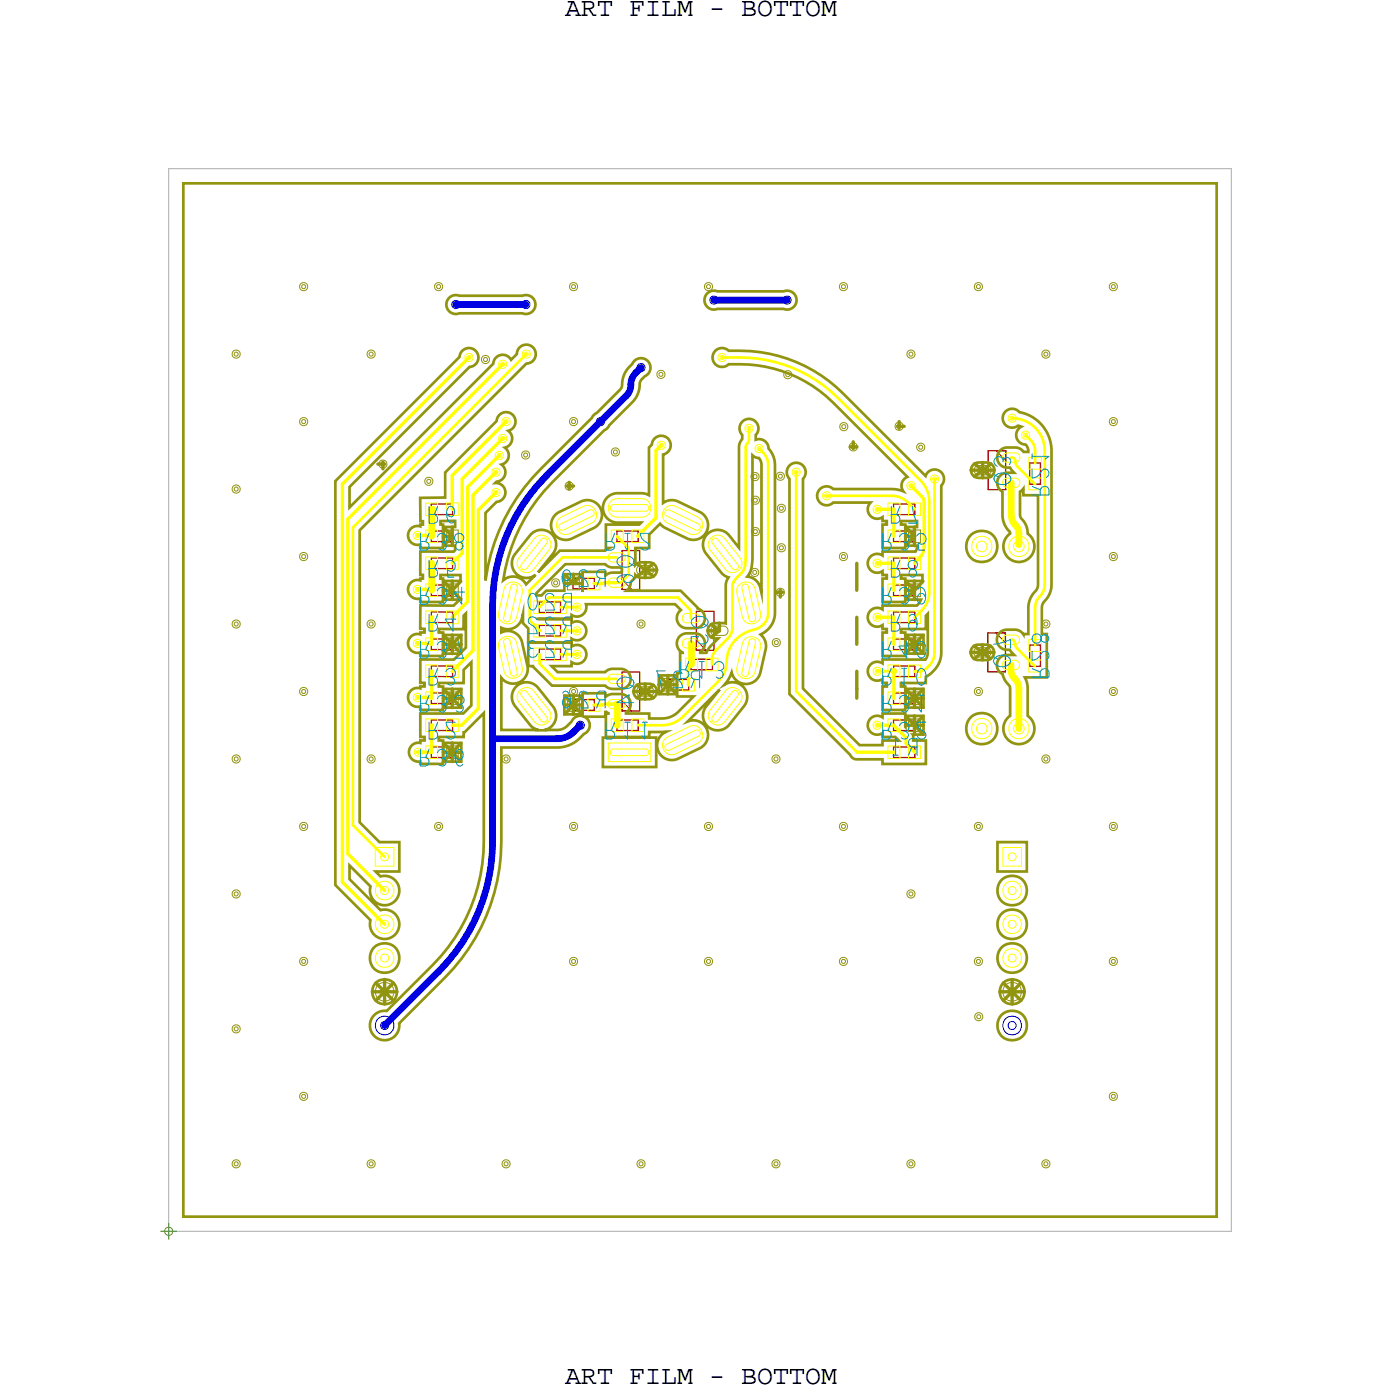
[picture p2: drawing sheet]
<svg xmlns="http://www.w3.org/2000/svg" width="105mm" height="105mm" viewBox="0 0 105 105" stroke-linecap="round" stroke-linejoin="round" font-family="sans-serif">
<defs><g id="words">
<g font-size="2.2" fill="#0097b7">
<text x="31.5" y="41.4">R38</text>
<text x="32.2" y="39.4" transform="rotate(-1 32.2 39.4)">R6</text>
<text x="45.5" y="41.4">R12</text>
<text x="46.5" y="41.8" transform="rotate(90 46.5 41.8)">Q6</text>
<text x="66.3" y="41.4">R35</text>
<text x="66.9" y="39.4">R7</text>
<text x="76.1" y="36.5" transform="rotate(-90 76.1 36.5)">Q3</text>
<text x="79" y="37.4" transform="rotate(-90 79 37.4)">R21</text>
<text x="31.5" y="45.5">R34</text>
<text x="32.1" y="47.5">R4</text>
<text x="32.1" y="43.4">R5</text>
<text x="43.2" y="44.7" transform="rotate(-180 43.2 44.7)">R20</text>
<text x="43.2" y="46.5" transform="rotate(-180 43.2 46.5)">R22</text>
<text x="45.7" y="42.9" transform="rotate(-180 45.7 42.9)">R29</text>
<text x="52" y="46.4" transform="rotate(90 52 46.4)">Q5</text>
<text x="66.3" y="45.5">R39</text>
<text x="66.9" y="43.5">R8</text>
<text x="66.9" y="47.5">R9</text>
<text x="31.5" y="49.5">R37</text>
<text x="31.5" y="53.6">R33</text>
<text x="32.1" y="51.6">R3</text>
<text x="43.2" y="48.2" transform="rotate(-180 43.2 48.2)">R23</text>
<text x="45.7" y="52" transform="rotate(-180 45.7 52)">R26</text>
<text x="46.5" y="50.9" transform="rotate(90 46.5 50.9)">Q4</text>
<text x="51.1" y="51.1">R13</text>
<text x="52.8" y="50.5" transform="rotate(-180 52.8 50.5)">R27</text>
<text x="66.3" y="51.6">R10</text>
<text x="66.3" y="49.5">R40</text>
<text x="66.3" y="53.6">R31</text>
<text x="76.1" y="50.2" transform="rotate(-90 76.1 50.2)">Q7</text>
<text x="79" y="51.1" transform="rotate(-90 79 51.1)">R28</text>
<text x="31.5" y="57.7">R36</text>
<text x="32.1" y="55.6">R2</text>
<text x="45.5" y="55.6">R11</text>
<text x="66.3" y="55.6">R32</text>
<text x="69.2" y="55.6" transform="rotate(-180 69.2 55.6)">R1</text>
</g>
<g font-size="2">
<text x="42.6" y="1.2">ART FILM - BOTTOM</text>
<text x="42.6" y="104.2">ART FILM - BOTTOM</text>
</g>
</g></defs>
<!-- layer: Board Outline -->
<path d="M12.7 12.7h80v80h-80z" fill="none" stroke="#acacac" stroke-width=".08"/>
<!-- layer: Nets -->
<g fill="none" stroke="#0000e3" stroke-width=".08">
<path d="M34.1 22.7l.2-.1 .2 .1 .1 .2-.1 .2-.2 .1-.2-.1-.1-.2zM34.2 22.9l.1-.1 .2 .1v.1l-.2 .1-.1-.1zM39.4 22.7l.2-.1 .2 .1 .1 .2-.1 .2-.2 .1-.2-.1-.1-.2zM39.5 22.9l.1-.1 .1 .1v.1l-.1 .1-.1-.1zM45 31.5l.2-.1 .2 .1 .1 .2-.1 .2-.2 .1-.2-.1-.1-.2zM45.1 31.7l.1-.1 .1 .1v.1l-.1 .1-.1-.1zM48 27.5l.3-.1 .2 .1 .1 .2-.1 .2-.2 .1-.3-.1v-.2zM48.1 27.6l.2-.1 .1 .1v.1l-.1 .1-.2-.1zM53.5 22.4l.2-.1 .3 .1 .1 .2-.1 .2-.3 .1-.2-.1-.1-.2zM53.6 22.5l.1-.1 .2 .1v.2h-.2h-.1zM59 22.4l.3-.1 .2 .1 .1 .2-.1 .2-.2 .1-.3-.1v-.2zM59.1 22.5l.2-.1 .1 .1v.2h-.1h-.2z"/>
<path d="M43.5 54.4l.2-.1 .2 .1 .1 .2-.1 .2-.2 .1-.2-.1-.1-.2zM43.6 54.5l.1-.1 .1 .1v.2l-.1 .1-.1-.1zM28.7 77l.3-.1 .2 .1 .1 .2-.1 .2-.2 .1-.3-.1v-.2zM76 77l.2-.1 .2 .1 .1 .2-.1 .2-.2 .1-.2-.1-.1-.2z"/>
<circle cx="29" cy="77.2" r=".71"/>
<circle cx="76.2" cy="77.2" r=".71"/>
</g>
<g fill="none" stroke="#0000e3" stroke-width=".51">
<path d="M34.3 22.9h5.3zM41.1 35.8l4.1-4.1zM41.2 35.8a13.9 13.9 0 0 0-4.1 9.8M47.1 29.8l-1.9 1.9zM47.9 28.1a2.18 2.18 0 0 0-.5 1.3l-.3 .4M48.3 27.7l-.4 .4zM53.7 22.6h5.6zM37.1 55.6h4.9zM37.1 45.6v10zM37.1 55.6v7.7zM43.2 55.1l-.6 .4-.6 .1M43.7 54.6l-.5 .5z"/>
<path d="M33 73.1l-4 4.1zM37.1 63.3a13.9 13.9 0 0 1-4.1 9.8"/>
</g>
<g fill="none" stroke="#ff0" stroke-width=".2">
<path d="M26.6 39.7v22.4zM39.6 26.7l-13 13zM54.4 26.9h1.3zM55.7 26.9a10.5 10.5 0 0 1 7.4 3.1M56.1 33.7v8.4zM56.3 33.4l-.2 .3M56.4 32.2v.9zM56.4 33.1l-.1 .3M57.1 33.8l.3 .3zM57.4 34.1l.3 .4 .1 .5M57.8 35v11.1zM59.9 35.6v16.4z"/>
<path d="M62.2 37.3h5zM63.1 30l6.2 6.2zM69.3 36.2l.5 .7 .2 .8M70 37.7v6.9zM70.4 36.1v13zM76.2 31.5a2.46 2.46 0 0 1 2.5 2.5M76.6 35.1l1.3 1.3zM77.2 32.8l.4 .3zM77.6 33.1l.2 .4 .1 .5M78.7 33.9v10.1zM39.9 44.4l2.5-2.4zM40.6 50l1.2 1.1z"/>
<path d="M41.3 45h9.7zM41.8 51.1h4.6zM42.4 42h4zM48 54.6h1.8zM51 45l1 1zM51.4 53.9l-.7 .5-.9 .2M54.1 51.3l-2.7 2.6zM54.8 48.1l-.9 .9zM55.1 44.1v3.1zM55.1 47.2v.5l-.3 .4M55.2 43.8l-.1 .3M55.3 43.8h-.1z"/>
<path d="M55.4 48.2h.1M55.5 43.4l-.2 .4M55.8 43.1l-.3 .3zM56.1 42.6l-.3 .5M56.1 42.2v.4zM56.1 42.1v.1M56.7 47.4a2.5 2.5 0 0 0-2 2.4M57.8 46.1a1.33 1.33 0 0 1-1.1 1.3M59.9 52l4.6 4.6zM64.5 56.6h.1M76.6 48.8l1.3 1.3zM77.9 45.8v2.8z"/>
<path d="M78.7 44a1.86 1.86 0 0 1-.6 1.2l-.2 .6M26.6 62.1l2.4 2.4z"/>
</g>
<g fill="none" stroke="#ff0" stroke-width=".08">
<path d="M35.1 26.7l.2-.1 .2 .1 .1 .2-.1 .2-.2 .1-.2-.1-.1-.2zM35.2 26.8h.1h.1v.2l-.1 .1-.1-.1zM37.1 35.3l.2-.1 .3 .1v.3v.2l-.3 .1-.2-.1-.1-.2zM37.1 36.9l.2-.1 .3 .1v.2v.2l-.3 .1-.2-.1-.1-.2zM37.2 35.5l.1-.1 .2 .1v.1l-.2 .1-.1-.1zM37.2 37l.1-.1 .2 .1v.1l-.2 .1-.1-.1zM37.4 34.1l.2-.1 .2 .1 .1 .2-.1 .2-.2 .1-.2-.1-.1-.2zM37.5 34.2l.1-.1 .1 .1v.2h-.1h-.1zM37.6 32.8l.2-.1 .3 .1 .1 .2-.1 .2-.3 .1-.2-.1-.1-.2zM37.6 27.2l.2-.1 .3 .1 .1 .2-.1 .2-.3 .1-.2-.1-.1-.2zM37.7 32.9h.1h.2v.2l-.2 .1-.1-.1zM37.7 27.3h.1h.2v.2l-.2 .1-.1-.1z"/>
<path d="M37.9 31.5l.2-.1 .2 .1 .1 .2-.1 .2-.2 .1-.2-.1-.1-.2zM38 31.7l.1-.1 .1 .1v.1l-.1 .1-.1-.1zM39.4 26.5l.2-.1 .3 .1v.2v.2l-.3 .1-.2-.1-.1-.2zM39.5 26.6l.1-.1 .2 .1v.1l-.2 .1-.1-.1zM42 39.2l.3-.3 1.6-.8a.7 .7 0 0 1 .9 .4 .7 .7 0 0 1-.3 .9l-1.6 .8a.7 .7 0 0 1-.8-.2 .7 .7 0 0 1-.1-.8zM42.2 39.4l2.2-1h.2l.1 .1v.2l-.1 .2-2.2 1h-.2l-.1-.1v-.2zM46 38.1l.2-.1h2.4l.2 .1v.1v.2l-.2 .1h-2.4l-.2-.1-.1-.2zM46.1 37.6l.4-.1h1.8a.7 .7 0 0 1 .7 .7 .7 .7 0 0 1-.7 .7h-1.8a.7 .7 0 0 1-.7-.5 .7 .7 0 0 1 .3-.8zM49.6 33.3l.2-.1 .2 .1 .1 .2-.1 .2-.2 .1-.2-.1-.1-.2zM49.6 33.4h.2h.1v.2l-.1 .1-.2-.1zM50.1 38.5l.1-.1h.2l2.2 1 .1 .2v.2l-.1 .1h-.2l-2.2-1-.1-.2zM50.2 38.2l.3-.1h.4l1.6 .8a.7 .7 0 0 1 .3 .9 .7 .7 0 0 1-.9 .4l-1.6-.8a.7 .7 0 0 1-.1-1.2z"/>
<path d="M54.1 26.7l.3-.1 .2 .1 .1 .2-.1 .2-.2 .1-.3-.1v-.2zM54.2 26.8h.2h.1v.2l-.1 .1-.2-.1zM56.2 32l.2-.1 .2 .1 .1 .2-.1 .3-.2 .1-.2-.1-.1-.3zM56.3 32.2l.1-.1 .1 .1v.1l-.1 .1-.1-.1zM56.9 33.6l.2-.1 .3 .1 .1 .2-.1 .2-.3 .1-.2-.1-.1-.2zM57 33.7l.1-.1 .2 .1v.1l-.2 .1-.1-.1zM59.7 35.3l.2-.1 .3 .1v.3v.2l-.3 .1-.2-.1-.1-.2zM59.8 35.5l.1-.1 .2 .1v.1l-.2 .1-.1-.1zM62 37.1l.2-.1 .3 .1v.2v.2l-.3 .1-.2-.1-.1-.2zM62.1 37.3l.1-.1 .2 .1v.1l-.2 .1-.1-.1zM65.8 38.1l.2-.1 .3 .1v.2v.3h-.3h-.2l-.1-.3zM65.9 38.3l.1-.1 .2 .1v.1l-.2 .1-.1-.1z"/>
<path d="M68.4 36.4l.2-.1 .2 .1 .1 .2-.1 .2-.2 .1-.2-.1-.1-.2zM68.4 36.5l.2-.1 .1 .1v.1l-.1 .1-.2-.1zM70.1 35.8h.3h.2l.1 .3-.1 .2-.2 .1-.3-.1v-.2zM70.2 36l.2-.1 .1 .1v.1l-.1 .1-.2-.1zM76 31.3l.2-.1 .2 .1 .1 .2-.1 .2-.2 .1-.2-.1-.1-.2zM76.1 31.4l.1-.1 .1 .1v.2h-.1h-.1zM77 32.5h.2h.2l.1 .3-.1 .2-.2 .1-.2-.1-.1-.2zM77.1 32.7l.1-.1 .2 .1v.1l-.2 .1-.1-.1zM37.8 48.1a.7 .7 0 0 1 1.1 .4l.4 1.7a.7 .7 0 0 1-.5 .8 .7 .7 0 0 1-.9-.5l-.4-1.7 .1-.4zM38 48.2l.1-.1h.2l.1 .2 .5 2.3v.2l-.1 .1h-.2l-.1-.2-.6-2.3zM38.1 44a.71 .71 0 0 1 .9-.1 .71 .71 0 0 1 .3 .8l-.4 1.7a.7 .7 0 0 1-.8 .6 .7 .7 0 0 1-.6-.9l.4-1.7zM38.6 44h.1l.2 .1v.2l-.5 2.3-.1 .2h-.2l-.1-.1-.1-.2 .6-2.3z"/>
<path d="M39.2 51.9l.3-.1h.4l.3 .2 1.1 1.4a.7 .7 0 0 1-.1 1 .7 .7 0 0 1-1-.1l-1.1-1.4-.2-.4 .1-.3zM39.3 52h.2l.2 .1 1.4 1.9 .1 .2-.1 .1-.2 .1-.1-.1-1.5-1.9-.1-.2zM40.2 40.6a.7 .7 0 0 1 1-.1 .7 .7 0 0 1 .1 .9l-1.1 1.4a.7 .7 0 0 1-1 .2 .7 .7 0 0 1-.1-1zM40.8 40.6l.1-.1 .2 .1 .1 .1-.1 .2-1.4 1.9-.2 .1-.2-.1-.1-.1 .1-.2zM45.8 55.9h3.2v1.4h-3.2zM46 56.5l.2-.1h2.4l.2 .1v.1v.2l-.2 .1h-2.4l-.2-.1-.1-.2zM50 55.7l.3-.2 1.6-.8a.7 .7 0 0 1 .9 .3 .7 .7 0 0 1-.3 1l-1.6 .7a.7 .7 0 0 1-.8-.1 .7 .7 0 0 1-.1-.9zM50.2 56l2.2-1h.2l.1 .1v.2l-.1 .1-2.2 1.1h-.2l-.1-.1v-.2zM53.6 40.5l.3-.2h.4l.3 .3 1.1 1.4a.7 .7 0 0 1-.1 1 .7 .7 0 0 1-1-.2l-1.1-1.4-.2-.3 .1-.4zM53.7 40.6l.2-.1 .1 .1 1.5 1.9 .1 .2-.1 .1-.2 .1-.2-.1-1.5-1.9v-.2zM54.6 52a.7 .7 0 0 1 1-.1 .7 .7 0 0 1 .1 1l-1.1 1.4a.7 .7 0 0 1-1 .1 .7 .7 0 0 1-.1-1zM55.1 52.1l.2-.1h.2l.1 .2-.1 .2-1.5 1.9-.1 .1-.2-.1-.1-.1v-.2z"/>
<path d="M55.7 44a.7 .7 0 0 1 1.1 .4l.4 1.7a.7 .7 0 0 1-.5 .9 .7 .7 0 0 1-.8-.6l-.4-1.7v-.4zM55.9 44.1l.1-.1h.2l.1 .2 .6 2.3-.1 .2-.1 .1h-.2l-.1-.2-.5-2.3zM56.1 48.1a.71 .71 0 0 1 .8-.1 .71 .71 0 0 1 .3 .8l-.4 1.7a.7 .7 0 0 1-.8 .6 .7 .7 0 0 1-.5-.9l.4-1.7zM56.5 48.1h.2l.1 .1 .1 .2-.6 2.3-.1 .2h-.2l-.1-.1v-.2l.5-2.3zM65.8 46.3l.2-.1 .3 .1v.2v.2l-.3 .1-.2-.1-.1-.2zM65.8 42.2l.2-.1 .3 .1v.2v.2l-.3 .1-.2-.1-.1-.2zM65.9 46.4l.1-.1 .2 .1v.1l-.2 .1-.1-.1zM65.9 42.3h.1h.2v.2l-.2 .1-.1-.1zM28.3 63.8h1.4v1.4h-1.4zM28.7 71.9l.3-.1 .2 .1 .1 .2-.1 .2-.2 .1-.3-.1v-.2zM28.7 69.4l.3-.1 .2 .1 .1 .2-.1 .2-.2 .1-.3-.1v-.2zM28.7 66.8l.3-.1 .2 .1 .1 .2-.1 .3h-.2h-.3v-.3z"/>
<path d="M28.7 64.3l.3-.1 .2 .1 .1 .2-.1 .2-.2 .1-.3-.1v-.2zM75.5 63.8h1.4v1.4h-1.4zM76 71.9l.2-.1 .2 .1 .1 .2-.1 .2-.2 .1-.2-.1-.1-.2zM76 69.4l.2-.1 .2 .1 .1 .2-.1 .2-.2 .1-.2-.1-.1-.2zM76 66.8l.2-.1 .2 .1 .1 .2-.1 .3h-.2h-.2l-.1-.3zM76 64.3l.2-.1 .2 .1 .1 .2-.1 .2-.2 .1-.2-.1-.1-.2z"/>
<circle cx="73.9" cy="54.9" r=".4"/>
<circle cx="73.9" cy="41.1" r=".4"/>
<circle cx="73.9" cy="54.9" r=".77"/>
<circle cx="73.9" cy="41.1" r=".77"/>
<circle cx="76.7" cy="54.9" r=".4"/>
<circle cx="76.7" cy="41.1" r=".4"/>
<circle cx="76.7" cy="54.9" r=".77"/>
<circle cx="76.7" cy="41.1" r=".77"/>
<circle cx="29" cy="72.1" r=".71"/>
<circle cx="29" cy="67.1" r=".71"/>
<circle cx="29" cy="69.6" r=".71"/>
<circle cx="76.2" cy="69.6" r=".71"/>
<circle cx="76.2" cy="72.1" r=".71"/>
<circle cx="76.2" cy="67.1" r=".71"/>
</g>
<g fill="none" stroke="#ff0" stroke-width=".25">
<path d="M25.8 36.4v30zM26.2 39.1v25.2zM34 35.8v2.5zM34.8 36.1v5.5zM35.2 36.7v8.6zM35.3 26.9l-9.5 9.5zM35.6 37.3l1.7-1.7zM35.6 37.3v11.7zM36 38.4l1.3-1.3zM36 38.4v14.9zM37.6 34.3l-2.4 2.4zM37.8 33l-3 3.1z"/>
<path d="M37.8 27.4l-11.6 11.7zM38.1 31.7l-4.1 4.1zM49.4 39l-1.4 1.4zM49.4 33.9v5.1zM49.8 33.5l-.4 .4zM66 38.3h1.3zM67.3 38.3v2.1zM68.6 36.6l.8 .8zM69.6 37.8v3.3zM34 50.5l1.6-1.5zM34.8 54.6l1.2-1.3zM35.2 45.3l-1.2 1.2z"/>
<path d="M64.5 56.6h2.8zM66 46.5h1.3zM66 42.4h1.3zM67.3 46.5v2zM67.3 42.4v2zM25.8 66.4l3.2 3.2zM26.2 64.3l2.8 2.7z"/>
</g>
<path d="M32.5 38.4v2zM76.1 36.3v2.5zM76.1 38.8a2.01 2.01 0 0 0 .6 1.1v.2M32.5 42.4v2zM46.5 53.1v1.5zM52.1 48.5v1.5zM76.1 50.4l.1 .4 .2 .3M76.4 51.1h.1M76.4 51.1l.2 .3 .1 .4M76.7 51.8v3.1zM76.7 40.1v.9z" fill="none" stroke="#ff0" stroke-width=".51"/>
<path d="M76.7 41v.1z" fill="none" stroke="#ff0" stroke-width=".15"/>
<g fill="none" stroke="#91940e" stroke-width=".08">
<path d="M17.6 26.5l.2-.1 .2 .1 .1 .2-.1 .2-.2 .1-.2-.1-.1-.2zM17.6 36.6l.2-.1 .2 .1 .1 .2-.1 .2-.2 .1-.2-.1-.1-.2zM17.6 26.6l.2-.1 .1 .1v.1l-.1 .1-.2-.1zM17.6 36.7h.2h.1v.2l-.1 .1-.2-.1zM22.6 21.4l.3-.1 .2 .1 .1 .2-.1 .2-.2 .1-.3-.1v-.2zM22.6 31.5l.3-.1 .2 .1 .1 .2-.1 .2-.2 .1-.3-.1v-.2zM22.7 21.5l.2-.1 .1 .1v.2h-.1h-.2zM22.7 31.7l.2-.1 .1 .1v.1l-.1 .1-.2-.1zM27.7 26.5l.2-.1 .3 .1v.2v.2l-.3 .1-.2-.1-.1-.2zM27.8 26.6l.1-.1 .2 .1v.1l-.2 .1-.1-.1zM28.6 34.7l.2-.1 .3 .1v.2v.3h-.3h-.2l-.1-.3zM28.7 34.9l.1-.1 .2 .1v.1l-.2 .1-.1-.1z"/>
<path d="M32.1 36l.2-.1 .2 .1 .1 .2-.1 .2-.2 .1-.2-.1-.1-.2zM32.1 36.2l.2-.1 .1 .1v.1l-.1 .1-.2-.1zM32.8 21.4l.2-.1 .2 .1 .1 .2-.1 .2-.2 .1-.2-.1-.1-.2zM32.9 21.5l.1-.1 .2 .1v.2h-.2h-.1zM36.3 26.9l.3-.1 .2 .1 .1 .2-.1 .2-.2 .1-.3-.1-.1-.2zM36.4 27l.2-.1 .1 .1v.1l-.1 .1-.2-.1zM39.3 34l.3-.1 .2 .1 .1 .3-.1 .2-.2 .1-.3-.1v-.2zM39.4 34.2l.2-.1 .1 .1v.1l-.1 .1-.2-.1zM42.6 36.4l.2-.1 .3 .1 .1 .2-.1 .2-.3 .1-.2-.1-.1-.2zM42.7 36.5l.1-.1 .2 .1v.2h-.2h-.1zM43 21.4l.2-.1 .2 .1 .1 .2-.1 .2-.2 .1-.2-.1-.1-.2zM43 31.5l.2-.1 .2 .1 .1 .2-.1 .2-.2 .1-.2-.1-.1-.2z"/>
<path d="M43 21.5l.2-.1 .1 .1v.2h-.1h-.2zM43 31.7l.2-.1 .1 .1v.1l-.1 .1-.2-.1zM46.1 33.8l.2-.1 .3 .1v.2v.2l-.3 .1-.2-.1-.1-.2zM46.2 34l.1-.1 .2 .1v.1l-.2 .1-.1-.1zM49.5 28l.3-.1 .2 .1 .1 .2-.1 .2-.2 .1-.3-.1v-.2zM49.6 28.1l.2-.1 .1 .1v.2h-.1h-.2zM53.1 21.4l.2-.1 .3 .1v.2v.2l-.3 .1-.2-.1-.1-.2zM53.2 21.5l.1-.1 .2 .1v.2h-.2h-.1zM56.6 35.7l.2-.1 .3 .1 .1 .2-.1 .2-.3 .1-.2-.1-.1-.2zM56.6 37.4h.3h.2l.1 .3-.1 .2-.2 .1-.3-.1v-.2zM56.6 39.8l.3-.1 .2 .1 .1 .2-.1 .2-.2 .1-.3-.1v-.2zM56.7 35.8l.1-.1 .2 .1v.2h-.2h-.1z"/>
<path d="M56.7 37.6l.2-.1 .1 .1v.1l-.1 .1-.2-.1zM56.7 39.9h.2h.1v.2l-.1 .1-.2-.1zM58.5 35.6h.3h.2l.1 .3-.1 .2-.2 .1-.3-.1-.1-.2zM58.6 38.1l.2-.1 .3 .1v.2v.2l-.3 .1-.2-.1-.1-.2zM58.6 35.8l.2-.1 .1 .1v.1l-.1 .1-.2-.1zM58.7 38.2l.1-.1 .2 .1v.1l-.2 .1-.1-.1zM59.1 28l.2-.1 .2 .1 .1 .2-.1 .2-.2 .1-.2-.1-.1-.2zM59.2 28.1h.1h.1v.2l-.1 .1-.1-.1zM63.3 21.4l.2-.1 .2 .1 .1 .2-.1 .2-.2 .1-.2-.1-.1-.2zM63.3 31.9l.2-.1 .3 .1v.2v.2l-.3 .1-.2-.1-.1-.2zM63.4 21.5l.1-.1 .1 .1v.2h-.1h-.1zM63.4 32h.1h.2v.2l-.2 .1-.1-.1z"/>
<path d="M64 33.4l.2-.1 .3 .1v.2v.3h-.3h-.2l-.1-.3zM64.1 33.6l.1-.1 .2 .1v.1l-.2 .1-.1-.1zM67.5 31.9l.2-.1 .2 .1 .1 .2-.1 .2-.2 .1-.2-.1-.1-.2zM67.6 32l.1-.1 .1 .1v.2h-.1h-.1zM68.4 26.5l.2-.1 .2 .1 .1 .2-.1 .2-.2 .1-.2-.1-.1-.2zM68.4 26.6l.2-.1 .1 .1v.1l-.1 .1-.2-.1zM69.1 33.5l.2-.1 .2 .1 .1 .2-.1 .2-.2 .1-.2-.1-.1-.2zM69.2 33.6l.1-.1 .2 .1v.1l-.2 .1-.1-.1zM73.4 35.2l.3-.2h.6l.2 .2 .1 .2-.1 .2-.2 .1h-.6l-.3-.1-.1-.2zM73.4 21.4l.3-.1 .2 .1 .1 .2-.1 .2-.2 .1-.3-.1v-.2zM73.5 21.5l.2-.1 .1 .1v.2h-.1h-.2zM78.5 26.5l.2-.1 .3 .1v.2v.2l-.3 .1-.2-.1-.1-.2z"/>
<path d="M78.6 26.6l.1-.1 .2 .1v.1l-.2 .1-.1-.1zM83.6 21.4l.2-.1 .2 .1 .1 .2-.1 .2-.2 .1-.2-.1-.1-.2zM83.6 31.5l.2-.1 .2 .1 .1 .2-.1 .2-.2 .1-.2-.1-.1-.2zM83.7 21.5l.1-.1 .2 .1v.2h-.2h-.1zM83.7 31.7l.1-.1 .2 .1v.1l-.2 .1-.1-.1zM17.6 46.8l.2-.1 .2 .1 .1 .2-.1 .2-.2 .1-.2-.1-.1-.2zM17.6 56.9l.2-.1 .2 .1 .1 .2-.1 .2-.2 .1-.2-.1-.1-.2zM17.6 46.9l.2-.1 .1 .1v.2h-.1h-.2zM17.6 57.1l.2-.1 .1 .1v.1l-.1 .1-.2-.1zM22.6 41.7l.3-.1 .2 .1 .1 .2-.1 .2-.2 .1-.3-.1v-.2zM22.6 51.9l.3-.1 .2 .1 .1 .2-.1 .2-.2 .1-.3-.1v-.2zM22.7 41.8l.2-.1 .1 .1v.2l-.1 .1-.2-.1z"/>
<path d="M22.7 52l.2-.1 .1 .1v.1l-.1 .1-.2-.1zM27.7 46.8l.2-.1 .3 .1v.2v.2l-.3 .1-.2-.1-.1-.2zM27.7 56.9l.2-.1 .3 .1v.2v.2l-.3 .1-.2-.1-.1-.2zM27.8 46.9l.1-.1 .2 .1v.2h-.2h-.1zM27.8 57.1l.1-.1 .2 .1v.1l-.2 .1-.1-.1zM37.9 56.9l.2-.1 .2 .1 .1 .2-.1 .2-.2 .1-.2-.1-.1-.2zM38 57.1l.1-.1 .1 .1v.1l-.1 .1-.1-.1zM41.6 43.7l.2-.1 .3 .1v.2v.2l-.3 .1-.2-.1-.1-.2zM48 42.7l.3-.1h.6l.2 .1 .1 .2-.1 .3-.2 .1h-.6l-.3-.1-.1-.3zM48 51.8l.3-.1h.6l.2 .1 .1 .3-.1 .2-.2 .1h-.6l-.3-.1-.1-.2zM48 46.8l.3-.1 .2 .1 .1 .2-.1 .2-.2 .1-.3-.1v-.2zM48.1 46.9l.2-.1 .1 .1v.2h-.1h-.2z"/>
<path d="M53.6 47.2l.3-.1h.6l.2 .1 .1 .3-.1 .2-.2 .1h-.6l-.3-.1-.1-.2zM56.6 42.9l.2-.1 .2 .1 .1 .2-.1 .2-.2 .1-.2-.1-.1-.2zM56.7 43l.1-.1 .2 .1v.2h-.2h-.1zM58.2 56.9l.2-.1 .2 .1 .1 .2-.1 .2-.2 .1-.2-.1-.1-.2zM58.2 48.2l.2-.1 .3 .1 .1 .2-.1 .2-.3 .1-.2-.1-.1-.2zM58.3 57.1l.1-.1 .2 .1v.1l-.2 .1-.1-.1zM58.3 48.3l.1-.1 .2 .1v.2h-.2h-.1zM58.5 44.4l.3-.1 .2 .1 .1 .2-.1 .2-.2 .1-.3-.1-.1-.2zM58.6 41l.2-.1 .3 .1v.2v.2l-.3 .1-.2-.1-.1-.2zM58.6 44.5l.2-.1 .1 .1v.2h-.1h-.2zM58.7 41.2l.1-.1 .2 .1v.1l-.2 .1-.1-.1zM63.3 41.7l.2-.1 .2 .1 .1 .2-.1 .2-.2 .1-.2-.1-.1-.2z"/>
<path d="M63.4 41.8l.1-.1 .1 .1v.2l-.1 .1-.1-.1zM73.4 48.9l.3-.1h.6l.2 .1 .1 .2-.1 .3-.2 .1h-.6l-.3-.1-.1-.3zM73.4 51.9l.3-.1 .2 .1 .1 .2-.1 .2-.2 .1-.3-.1v-.2zM73.5 52l.2-.1 .1 .1v.1l-.1 .1-.2-.1zM78.5 46.8l.2-.1 .3 .1v.2v.2l-.3 .1-.2-.1-.1-.2zM78.5 56.9l.2-.1 .3 .1v.2v.2l-.3 .1-.2-.1-.1-.2zM78.6 46.9l.1-.1 .2 .1v.2h-.2h-.1zM78.6 57.1l.1-.1 .2 .1v.1l-.2 .1-.1-.1zM83.6 41.7l.2-.1 .2 .1 .1 .2-.1 .2-.2 .1-.2-.1-.1-.2zM83.6 51.9l.2-.1 .2 .1 .1 .2-.1 .2-.2 .1-.2-.1-.1-.2zM83.7 41.8l.1-.1 .2 .1v.2l-.2 .1-.1-.1zM83.7 52l.1-.1 .2 .1v.1l-.2 .1-.1-.1z"/>
<path d="M17.6 67.1l.2-.1 .2 .1 .1 .2-.1 .2-.2 .1-.2-.1-.1-.2zM17.6 77.3l.2-.1 .2 .1 .1 .2-.1 .2-.2 .1-.2-.1-.1-.2zM17.6 67.2l.2-.1 .1 .1v.2l-.1 .1-.2-.1zM17.6 77.4l.2-.1 .1 .1v.1l-.1 .1-.2-.1zM22.6 62l.3-.1 .2 .1 .1 .2-.1 .2-.2 .1-.3-.1v-.2zM22.6 72.2l.3-.1 .2 .1 .1 .2-.1 .2-.2 .1-.3-.1v-.2zM22.7 62.1h.2h.1v.2l-.1 .1-.2-.1zM22.7 72.3l.2-.1 .1 .1v.2h-.1h-.2zM28.7 74.5l.3-.1 .2 .1 .1 .2-.1 .2-.2 .1-.3-.1v-.2zM32.8 62l.2-.1 .2 .1 .1 .2-.1 .2-.2 .1-.2-.1-.1-.2zM32.9 62.1h.1h.2v.2l-.2 .1-.1-.1zM43 62l.2-.1 .2 .1 .1 .2-.1 .2-.2 .1-.2-.1-.1-.2z"/>
<path d="M43 72.2l.2-.1 .2 .1 .1 .2-.1 .2-.2 .1-.2-.1-.1-.2zM43 62.1h.2h.1v.2l-.1 .1-.2-.1zM43 72.3l.2-.1 .1 .1v.2h-.1h-.2zM53.1 62l.2-.1 .3 .1v.2v.2l-.3 .1-.2-.1-.1-.2zM53.1 72.2l.2-.1 .3 .1v.2v.2l-.3 .1-.2-.1-.1-.2zM53.2 62.1h.1h.2v.2l-.2 .1-.1-.1zM53.2 72.3l.1-.1 .2 .1v.2h-.2h-.1zM63.3 62l.2-.1 .2 .1 .1 .2-.1 .2-.2 .1-.2-.1-.1-.2zM63.3 72.2l.2-.1 .2 .1 .1 .2-.1 .2-.2 .1-.2-.1-.1-.2zM63.4 62.1h.1h.1v.2l-.1 .1-.1-.1zM63.4 72.3l.1-.1 .1 .1v.2h-.1h-.1zM68.4 67.1l.2-.1 .2 .1 .1 .2-.1 .2-.2 .1-.2-.1-.1-.2z"/>
<path d="M68.4 67.2l.2-.1 .1 .1v.2l-.1 .1-.2-.1zM73.4 62l.3-.1 .2 .1 .1 .2-.1 .2-.2 .1-.3-.1v-.2zM73.4 72.2l.3-.1 .2 .1 .1 .2-.1 .2-.2 .1-.3-.1v-.2zM73.5 76.3l.2-.1 .2 .1 .1 .2-.1 .3-.2 .1-.2-.1-.1-.3zM73.5 62.1h.2h.1v.2l-.1 .1-.2-.1zM73.5 72.3l.2-.1 .1 .1v.2h-.1h-.2zM73.5 76.5l.2-.1 .1 .1v.1l-.1 .1-.2-.1zM76 74.5l.2-.1 .2 .1 .1 .2-.1 .2-.2 .1-.2-.1-.1-.2zM83.6 62l.2-.1 .2 .1 .1 .2-.1 .2-.2 .1-.2-.1-.1-.2zM83.6 72.2l.2-.1 .2 .1 .1 .2-.1 .2-.2 .1-.2-.1-.1-.2zM83.7 62.1h.1h.2v.2l-.2 .1-.1-.1zM83.7 72.3l.1-.1 .2 .1v.2h-.2h-.1z"/>
<path d="M17.6 87.4l.2-.1 .2 .1 .1 .2-.1 .2-.2 .1-.2-.1-.1-.2zM17.6 87.5h.2h.1v.2l-.1 .1-.2-.1zM22.6 82.3l.3-.1 .2 .1 .1 .2-.1 .2-.2 .1-.3-.1v-.2zM22.7 82.5l.2-.1 .1 .1v.1l-.1 .1-.2-.1zM27.7 87.4l.2-.1 .3 .1v.2v.2l-.3 .1-.2-.1-.1-.2zM27.8 87.5h.1h.2v.2l-.2 .1-.1-.1zM37.9 87.4l.2-.1 .2 .1 .1 .2-.1 .2-.2 .1-.2-.1-.1-.2zM38 87.5h.1h.1v.2l-.1 .1-.1-.1zM48 87.4l.3-.1 .2 .1 .1 .2-.1 .2-.2 .1-.3-.1v-.2zM48.1 87.5h.2h.1v.2l-.1 .1-.2-.1zM58.2 87.4l.2-.1 .2 .1 .1 .2-.1 .2-.2 .1-.2-.1-.1-.2zM58.3 87.5h.1h.2v.2l-.2 .1-.1-.1z"/>
<path d="M68.4 87.4l.2-.1 .2 .1 .1 .2-.1 .2-.2 .1-.2-.1-.1-.2zM68.4 87.5h.2h.1v.2l-.1 .1-.2-.1zM78.5 87.4l.2-.1 .3 .1v.2v.2l-.3 .1-.2-.1-.1-.2zM78.6 87.5h.1h.2v.2l-.2 .1-.1-.1zM83.6 82.3l.2-.1 .2 .1 .1 .2-.1 .2-.2 .1-.2-.1-.1-.2zM83.7 82.5l.1-.1 .2 .1v.1l-.2 .1-.1-.1z"/>
<circle cx="29" cy="74.7" r=".71"/>
<circle cx="76.2" cy="74.7" r=".71"/>
</g>
<g fill="none" stroke="#91940e" stroke-width=".25">
<path d="M28.4 34.9h.4zM28.8 34.9h.2zM28.8 34.8v.1zM28.8 34.9v.4zM42.7 36.6h.1zM42.8 36.6h.4zM42.8 36.3v.3zM42.8 36.6v.2zM64 33.6h.2zM64.2 33.6h.3zM64.2 33.3v.3zM64.2 33.6v.2z"/>
<path d="M67.6 32.1h.1zM67.7 32.1h.4zM67.7 31.7v.4zM67.7 32.1v.1zM73.1 35.4h.9zM73.4 34.9l.6 .5zM73.4 35.9l.6-.5zM74 35.4l.6 .5zM74 35.4l.6-.5zM74 35.4h.9zM74 34.8v.6zM74 35.4v.6z"/>
<path d="M47.7 52.1h.9zM48 51.6l.6 .5zM48 52.5l.6-.4zM48 42.4l.6 .5zM48 43.4l.6-.5zM48.6 42.9l.6 .5zM48.6 42.9l.6-.5zM48.6 42.9h.9zM48.6 42.3v.6zM48.6 42.9v.6zM48.6 52.1l.6 .4zM48.6 52.1l.6-.5z"/>
<path d="M48.6 52.1h.9zM48.6 51.5v.6zM48.6 52.1v.5zM53.3 47.5h.9zM53.5 47l.7 .5zM53.5 48l.7-.5zM54.2 46.9v.6zM58.4 44.6h.4zM58.8 44.6h.1zM58.8 44.4v.2zM58.8 44.6v.3zM64.5 42.4v2z"/>
<path d="M64.5 46.5v2zM64.5 50.5v1.3zM64.5 51.8h.1M64.5 51.8v.8zM73.1 49.1h.9zM73.3 48.6l.7 .5zM73.3 49.6l.7-.5zM74 49.1l.6 .5zM74 49.1l.6-.5zM74 49.1h.8zM74 48.5v.6zM74 49.1v.6z"/>
<path d="M28 74.7h1zM28.3 74l.7 .7zM29 74.7l-.7 .6zM29 74.7l.6 .6zM29 74.7l.6-.7zM29 74.7h.9zM29 73.7v1zM29 74.7v.9zM75.3 74.7h.9zM75.5 74l.7 .7zM75.5 75.3l.7-.6zM76.2 74.7l.7 .6z"/>
<path d="M76.2 74.7l.7-.7zM76.2 74.7h.9zM76.2 73.7v1zM76.2 74.7v.9z"/>
</g>
<g fill="none" stroke="#91940e" stroke-width=".2">
<path d="M13.8 13.8h77.8v77.8h-77.8zM33.8 22.4l.5-.2 5 .1a.71 .71 0 0 1 1 .6 .71 .71 0 0 1-1 .7h-4.7a.71 .71 0 0 1-.9-.3 .71 .71 0 0 1 .1-.9zM34.8 26.4l.5-.2 .5 .2 .2 .5-.2 .5-.4 .2-9.1 9.1v1.5l10.8-10.8 .3-.5 .3-.2h.3l.3 .2 .2 .2 .4-.4 .1-.4 .3-.3h.5l.4 .2 .1 .5-.2 .5-.5 .2-12.5 12.5v22l1.5 1.5h1.5v2.2h-1.8l.3 .4a1.11 1.11 0 0 1 1.5 .9 1.11 1.11 0 0 1-1.2 1.2 1.11 1.11 0 0 1-1-1.4l-1.6-1.5v1l2.3 2.3a1.11 1.11 0 0 1 1.5 1 1.11 1.11 0 0 1-1.2 1.2 1.11 1.11 0 0 1-1-1.4l-2.7-2.7v-30.4l9.4-9.3zM37.6 31.2l.3-.2 .5 .1 .3 .3 .1 .4-.2 .4-.3 .2 .2 .3 .1 .3-.2 .5-.4 .2 .2 .2 .1 .4-.1 .4-.4 .3 .2 .4v.4l-.2 .3-.5 .3h.3l.3 .3 .1 .3v.3l-.2 .3-.4 .2-.8 .8v5.1a14.5 14.5 0 0 1 4.1-8.4l6.1-6.1a2.35 2.35 0 0 1 .6-1.6l.4-.5 .3-.1h.4l.3 .3 .2 .3-.1 .4-.7 .8a2.22 2.22 0 0 1-.6 1.5l-6 6a13.2 13.2 0 0 0-3.7 7.4 1.11 1.11 0 0 1 1.7 .3l.7-.7h-.1a1.11 1.11 0 0 1-1.4-.2 1.11 1.11 0 0 1 0-1.4l1.2-1.5a1.11 1.11 0 0 1 1.5 0 1.11 1.11 0 0 1 .1 1.5l-1.1 1.4 1.6-1.6h3.5l.3-.2h-.3v-1.8h2.5l.2-.2h-1.9a1.11 1.11 0 0 1-1-1.1 1.11 1.11 0 0 1 1.1-1.1h1.9l.5 .2v-3.6l.2-.2v-.3l.2-.2 .3-.2h.3l.5 .3 .1 .4-.2 .5-.4 .2v3.7a1.11 1.11 0 0 1 1.2-.1l1.7 .8a1.11 1.11 0 0 1 .4 1.5 1.11 1.11 0 0 1-1.5 .4l-1.7-.8-.3-.3-.8 .8v1.1h-1.1v1.2l.4-.2 .9 .1 .3 .3v.5l-.2 .2-.3 .1h-.7l-.4-.2v.2l-.3 .3-.1 .4-.2 .3h4l1.3 1.3a.76 .76 0 0 1 .6 .8 .76 .76 0 0 1-.8 .7h-.8l-.4-.3-.1-.6 .3-.5-.5-.4h-6.7v.4l-.2 .3-.4 .2-.5-.1v.3h-2.5h2.5v.3l.4-.1h.3l.3 .3 .1 .4v.3l-.3 .3-.4 .1-.4-.1v.3h-3.2v-1.1l-.4-.4v-.7l-.1 .3a1.11 1.11 0 0 1-1.6 .8v.3h.1a1.11 1.11 0 0 1 1.5 .8l.4 1.8a1.11 1.11 0 0 1-.6 1.2 1.11 1.11 0 0 1-1.4-.4v4h2.8l-.6-.4-1.2-1.5a1.11 1.11 0 0 1 .3-1.5 1.11 1.11 0 0 1 1.5 .2l1.2 1.4a1.11 1.11 0 0 1-.7 1.8l1.3-.1 .7-.6a.71 .71 0 0 1 .9-.4v-1.7h1.7v.3l.4-.2h1l.4 .3 .1 .4-.1 .3-.3 .4h1.8v.4h1.3l.7-.4 1.3-1.3h-1.2v-1.7h.2v-1.6h.2l-.4-.3v-.5l.1-.3 .3-.2 .9-.1a.8 .8 0 0 1 .7 .6 .8 .8 0 0 1-.3 .8h.5l.2-.3 .7-.7-.5-.1-.2-.2-.1-.3 .1-.4 .4-.2h.8v-2.9l.2-.5-.5-.4-1.1-1.4a1.11 1.11 0 0 1 .1-1.6 1.11 1.11 0 0 1 1.6 .2l.7 .9v-7.5l.1-.4 .2-.2v-.4l-.2-.2v-.3l.3-.5 .2-.1h.3l.4 .2 .2 .3v.3l-.2 .3v.4h.4l.4 .2 .2 .5 .3 .4 .1 .6v11.5a1.8 1.8 0 0 1-1 1.5 1.11 1.11 0 0 1 .3 1.1l-.4 1.8a1.11 1.11 0 0 1-1.1 .8 1.11 1.11 0 0 1-1-.9l-.6 .9a1.11 1.11 0 0 1 1.5 .2 1.11 1.11 0 0 1 0 1.5l-1.2 1.4a1.11 1.11 0 0 1-1.5 .1 1.11 1.11 0 0 1-.1-1.5l1-1.3-2.4 2.4h.1a1.11 1.11 0 0 1 1.3 .6 1.11 1.11 0 0 1-.5 1.4l-1.7 .8a1.11 1.11 0 0 1-1.5-.6 1.11 1.11 0 0 1 .7-1.4h-1.3v.4h-3.3v-1.8h.2l-.1-.1h-.1v.4h-1.6l.3 .2 .1 .4-.1 .4-.3 .3a2.64 2.64 0 0 1-1.7 1h-4.6v7a14.5 14.5 0 0 1-4.2 10.3l-3.4 3.4v.2a1.11 1.11 0 0 1-1.2 1.1 1.11 1.11 0 0 1-1-1.2 1.11 1.11 0 0 1 1.2-1l4.1-4.2a13.2 13.2 0 0 0 3.2-8.6v-9.6l-1.5 1.4v.4h-1.9v.2l.4 .1v1.7h-1.8v-.2l-.5-.1-.3-.4v-.4l.2-.3 .3-.2h.3v-.2h.4v-.2h-.4v-1.8h3.3l.6-.6v-3.2l-.6 .5v1h-1.9v.3h.4v1.7h-1.8v-.2h-.4l-.4-.3-.1-.5 .2-.4 .4-.2h.3v-.1h.4v-.3h-.4v-1.8l2.6 .1 .4-.5h-1.2v-1.4h1.3v1.3l.4-.3v-2.6l-.2 .2v1h-1.9v.2h.4v1.8h-1.8v-.3h-.4l-.3-.2-.2-.5 .2-.4 .4-.3 .3 .1v-.2h.4v-.3h-.4v-1.7h2.6l.4-.5h-1.2v-1.4h1.3v-.4h-1.5v.3h.2v1.7h-1.8v-.2h-.3l-.3-.2-.3-.4 .1-.5 .3-.3h.5v-.1h.2v-.3h-.2v-1.8h2.6l.1-.1v-.3h-.9v-1.4h.9v-.5h-1.1v.3h.2v1.8h-1.8v-.3h-.3l-.4-.2-.2-.5 .1-.3 .2-.3 .3-.1h.3v-.1h.2v-.3h-.1l-.1-1.7h1.9v-1.9l3.9-3.9zM41.8 38.7l1.9-.9a1.11 1.11 0 0 1 1.5 .5 1.11 1.11 0 0 1-.5 1.5l-1.6 .7a1.11 1.11 0 0 1-1.4-.3 1.11 1.11 0 0 1 .1-1.5zM53.2 22.1l.5-.2h5.3a.71 .71 0 0 1 1 .7 .71 .71 0 0 1-1 .7h-5a.71 .71 0 0 1-.8-.3 .71 .71 0 0 1 0-.9zM53.9 26.4l.4-.2 .5 .2a11.4 11.4 0 0 1 8.7 3.2l6.2 6.2a.71 .71 0 0 1 1-.3 .71 .71 0 0 1 .2 1.1v12.7a2.12 2.12 0 0 1-1.2 1.6v.5h-1.9v.3h.4v1.7h-1.8v-1.7h.4v-.3h-.4v-.3l-.4 .1-.5-.2-.2-.4 .2-.5 .4-.3 .5 .1v-.3l3.3 .1 .2-.6v-2.9l-.2 .2v1h-1.9v.2h.4v1.8h-1.8v-1.8h.4v-.2h-.4v-.3l-.4 .1-.4-.2-.3-.4 .1-.5 .5-.3h.3l.2 .1v-.3h2.6l.3-.5h-1.1v-1.4h1.2v-.4h-1.6v.3h.4v1.7h-1.8v-1.7h.4v-.3h-.4v-.3a.71 .71 0 0 1-1.1-.6 .71 .71 0 0 1 1.1-.6v-.3h2.5l.1-.4h-.8v-1.4h.8v-.5h-1.2v.3h.4v1.8h-1.8v-1.8h.4v-.3h-.4v-.3l-.4 .2-.5-.3-.2-.5 .2-.5h-2.8l-.2 .2h-.4l-.3-.1-.2-.2-.1-.3 .1-.3 .2-.3 .4-.2 .5 .2h4.5l.8 .2a.71 .71 0 0 1 .3-1.1l-6.1-6.1a10 10 0 0 0-7.4-2.3l-.5 .1-.5-.2-.2-.5zM56.7 34.3l.1 .1a.57 .57 0 0 1 .5 .5v9.7l-.1-.3a1.11 1.11 0 0 0-.9-.9l.2-.5 .2-.8zM59.4 35l.4-.1h.4l.3 .2 .2 .4-.1 .3-.1 .2v15.8l4.2 4.3h1.7v-.3h1.3l-.3-.3h-1v-.3a.71 .71 0 0 1-1.1-.6 .71 .71 0 0 1 1.1-.6v-.3h1.8v1v-.8h1.3v1.4h-.8l.1 .5h.9v1.7h-3.3v-.3l-2.1-.1-4.9-4.8v-16.3l-.2-.4zM73.3 35l.3-.2 .9 .1 .3 .3v.4l-.1 .2-.3 .2-.9-.1-.3-.1-.1-.3v-.3zM75.7 31l.5-.2 .5 .2a3 3 0 0 1 2.5 2.9v10.2a3.5 3.5 0 0 1-.7 1.5l-.1 2.1h.4v3.3h-1.6l.2 .6v2.3l.1 .1a1.17 1.17 0 0 1 0 1.7 1.17 1.17 0 0 1-1.7-.1 1.17 1.17 0 0 1 .2-1.7v-2.2l-.3-.5-.2-.5-.4-.3v-.4l.1-.4 .2-.2 .9-.1-.3-.4h-.4l-.3-.2-.2-.3v-.4l.2-.4 .4-.2h.8l.3 .1 .2 .3 .4-.1v-1.9a3.3 3.3 0 0 1 .7-1.6v-6.9h-1.1v-.5l-.2 .2v2a1.73 1.73 0 0 1 .6 1.2 1.18 1.18 0 0 1 .1 1.7 1.18 1.18 0 0 1-1.8 0 1.18 1.18 0 0 1 .3-1.8 1.94 1.94 0 0 1-.5-1.3v-1.8l-.3-.3-.1-.5 .3-.5 .3-.1h.6v-.1a.46 .46 0 0 0-.6-.3l-.4-.2-.2-.4v-.5l.3-.3 .3-.1h.8l.3 .1 .3 .2h.3a.59 .59 0 0 0-.6-.7l-.2-.2-.1-.4 .1-.4 .3-.2-.3-.1-.5 .2-.4-.2-.2-.5zM39.8 48.4h3.2v.3a.71 .71 0 0 1 1.1 .6 .71 .71 0 0 1-1.1 .6v.2h-1.5l.5 .5h3.6l.4-.2h.7a.76 .76 0 0 1 .8 .7 .76 .76 0 0 1-.8 .8h-.7l-.4-.3h-4l-1.5-1.5h-.3z"/>
<path d="M42.6 42.5h3l.4 .2h.8v.4h-.8l-.4 .2v-.2h-1.7v1.4l-.1-1.3h-1.3v1.3h-1.4l-.3 .3h-.4v-.1zM45.4 55.5h4v2.2h-4zM47.9 51.7l.3-.2h.9l.3 .3v.5l-.1 .2-.3 .1h-.9l-.3-.2-.1-.2v-.3zM73.2 48.7l.4-.2 .9 .1 .3 .3v.4l-.2 .2-.2 .2h-1l-.2-.2-.1-.3v-.2zM75.1 63.4h2.2v2.2h-2.2z"/>
<circle cx="73.9" cy="54.9" r="1.18"/>
<circle cx="73.9" cy="41.1" r="1.18"/>
<circle cx="28.9" cy="72.1" r="1.11"/>
<circle cx="29" cy="74.7" r=".93"/>
<circle cx="76.2" cy="72.1" r="1.11"/>
<circle cx="76.2" cy="77.2" r="1.11"/>
<circle cx="76.2" cy="67.1" r="1.11"/>
<circle cx="76.2" cy="69.6" r="1.11"/>
<circle cx="76.2" cy="74.7" r=".93"/>
</g>
<!-- layer: Drawing Origin -->
<path d="M12.5 92.5l.2-.1 .2 .1 .1 .2-.1 .2-.2 .1-.2-.1-.1-.2z" fill="none" stroke="#638b3a" stroke-width=".08"/>
<path d="M12.1 92.7h1.2M12.7 92.1v1.2" fill="none" stroke="#638b3a" stroke-width=".09"/>
<use href="#words"/>
</svg>
